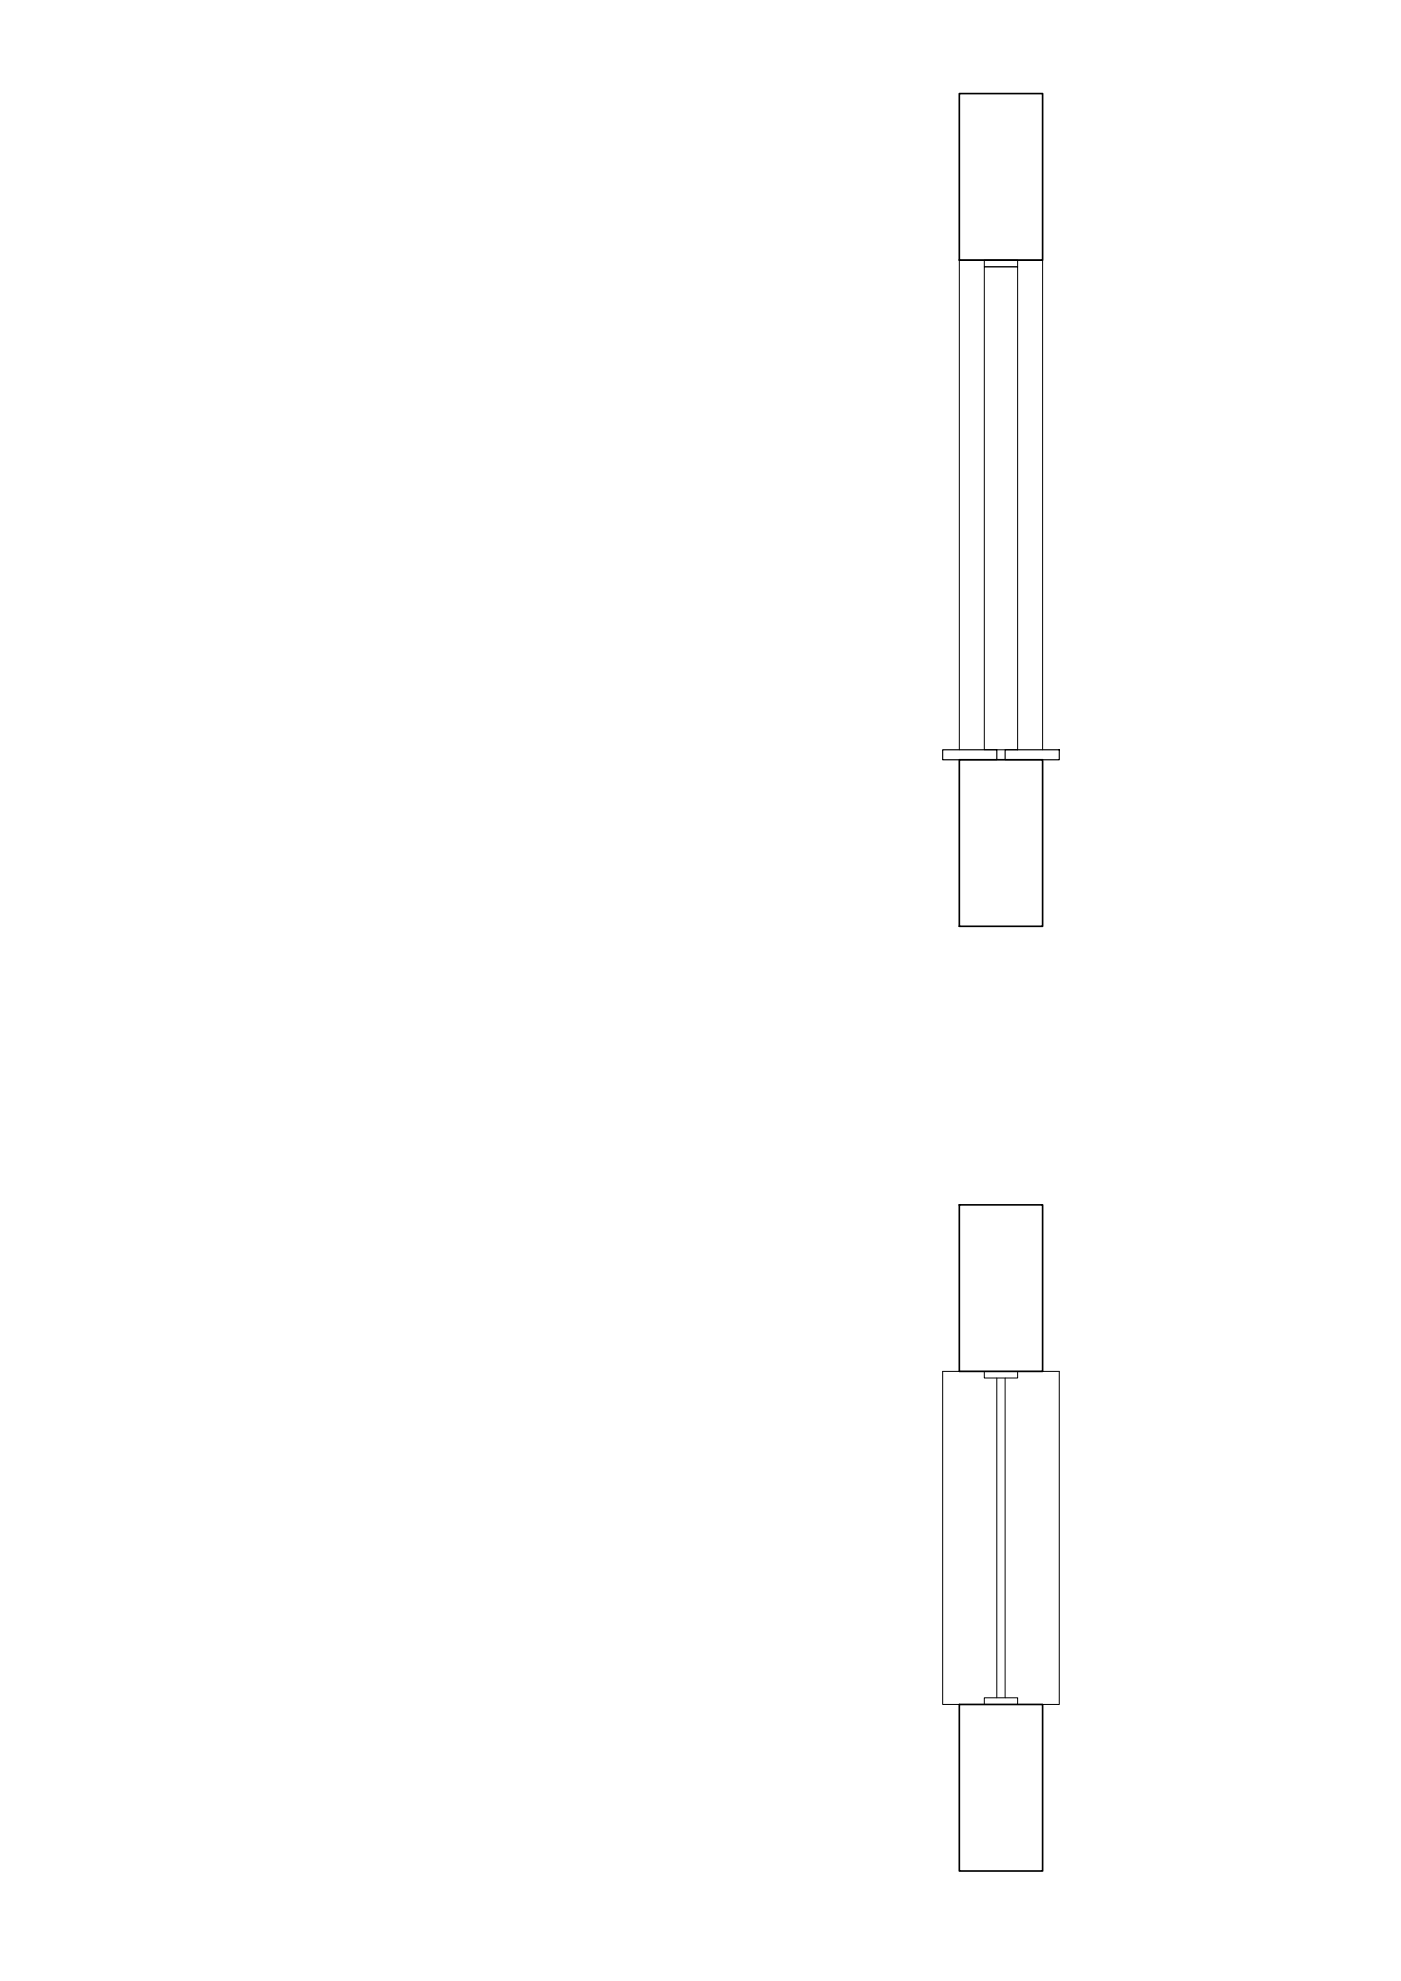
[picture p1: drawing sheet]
<svg xmlns="http://www.w3.org/2000/svg" width="420mm" height="594mm" viewBox="0 0 420 594" stroke-linecap="round" stroke-linejoin="round" font-family="sans-serif">
<!-- layer: 0 -->
<path d="M287.7 28.1h25v49.9h-25zM287.7 227.8h25v50h-25zM287.7 361.3h25v50h-25zM287.7 511.2h25v49.9h-25z" fill="none" stroke="#000" stroke-width=".5"/>
<!-- layer: infisso1 -->
<path d="M287.7 224.8v-146.8h25v146.8" fill="none" stroke="#000" stroke-width=".3"/>
<!-- layer: Sezione Lastre -->
<path d="M282.7 224.8h16.2v3h-16.2zM301.4 224.8h16.3v3h-16.3z" fill="none" stroke="#000" stroke-width=".35"/>
<!-- layer: LAstre base -->
<path d="M295.2 411.3h-12.5v99.9h12.5M298.9 413.3v95.9M301.4 413.3v95.9M305.2 411.3h12.5v99.9h-12.5" fill="none" stroke="#000" stroke-width=".3"/>
<!-- layer: controtelaio a C sezione -->
<path d="M295.2 78h10v2h-10zM295.2 411.3h10v2h-10zM295.2 509.2h10v2h-10z" fill="none" stroke="#000" stroke-width=".3"/>
<!-- layer: controtelaio a C -->
<path d="M295.2 80h10v144.8h-10z" fill="none" stroke="#000" stroke-width=".3"/>
</svg>
